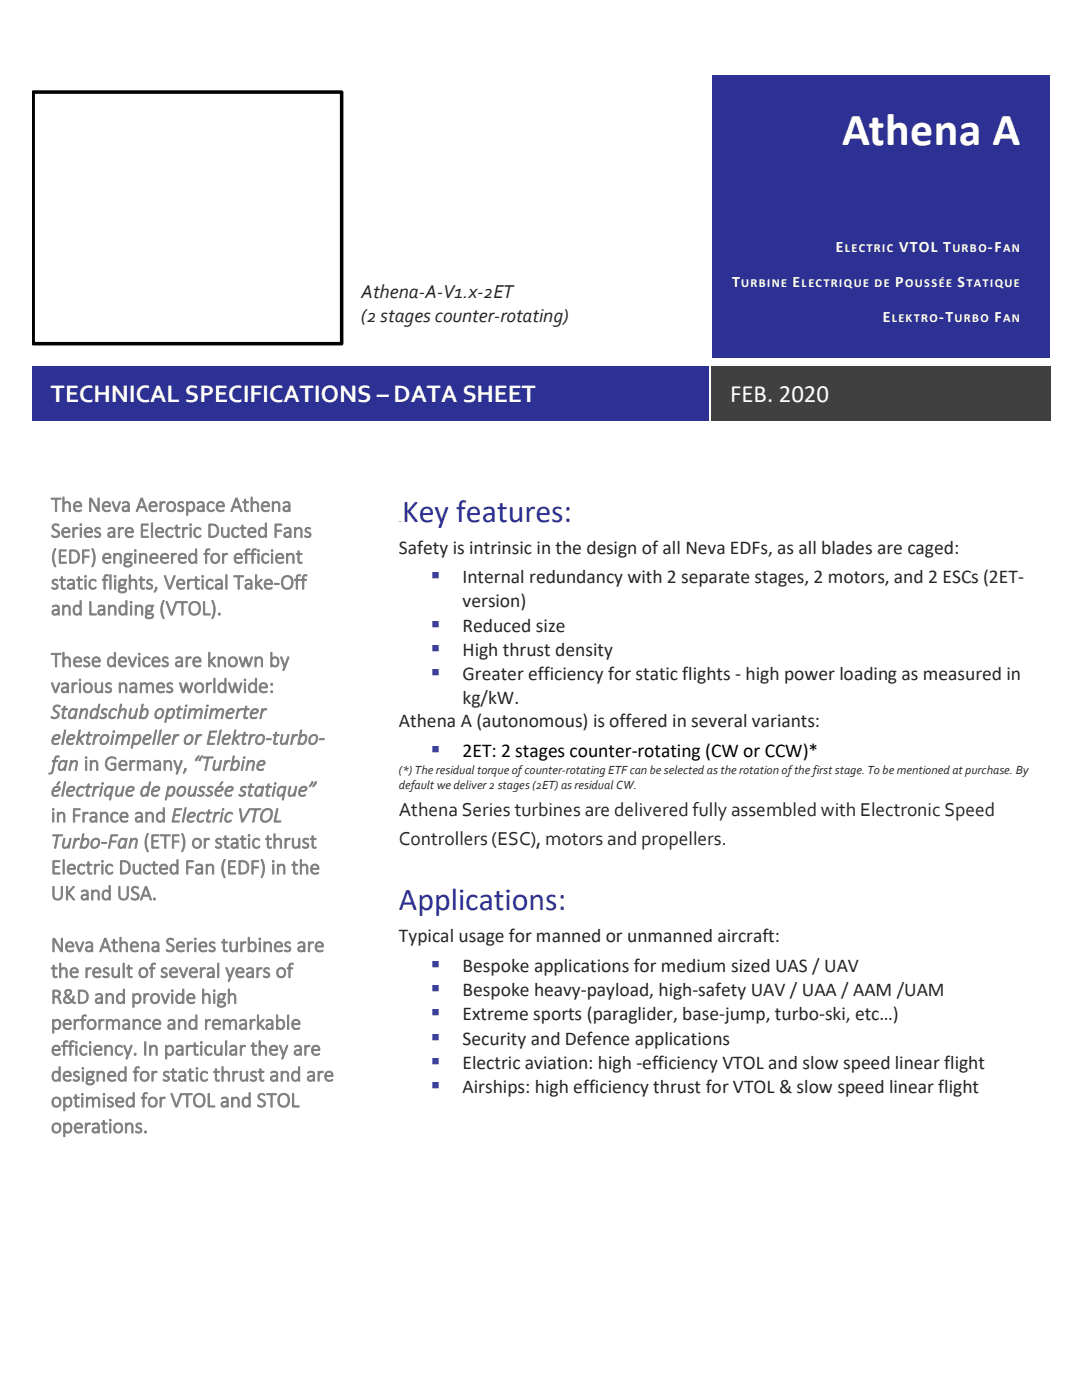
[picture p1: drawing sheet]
<svg xmlns="http://www.w3.org/2000/svg" width="216mm" height="279mm" viewBox="0 0 216 279" stroke-linecap="round" stroke-linejoin="round" font-family="sans-serif">
<defs><g id="words">
<text font-size="9.2" fill="#fff" x="168" y="28.9">Athena A</text>
<g font-size="6.3" fill="#2e3194">
<text x="80.2" y="104.1">Key features:</text>
<text x="79.6" y="181.6">Applications:</text>
</g>
<g font-size="5" fill="#fff">
<text x="10.2" y="80.2">TECHNICAL SPECIFICATIONS – DATA SHEET</text>
<text x="145.7" y="80.2">FEB. 2020</text>
<text x="147.3" y="111.9">Electric VTOL Turbo-Fans</text>
</g>
<g font-size="4.2" fill="#7f7f7f">
<text x="10.2" y="102.1">The Neva Aerospace Athena</text>
<text x="10.2" y="107.2">Series are Electric Ducted Fans</text>
<text x="10.2" y="112.4">(EDF) engineered for efficient</text>
<text x="10.2" y="117.6">static flights, Vertical Take-Off</text>
<text x="10.2" y="122.7">and Landing (VTOL).</text>
<text x="10.2" y="133.1">These devices are known by</text>
<text x="10.2" y="138.2">various names worldwide:</text>
<text x="10.2" y="143.4">Standschub optimimerter</text>
<text x="10.2" y="148.6">elektroimpeller or Elektro-turbo-</text>
<text x="10.2" y="153.7">fan in Germany, “Turbine</text>
<text x="10.2" y="158.9">électrique de poussée statique”</text>
<text x="10.2" y="164.1">in France and Electric VTOL</text>
<text x="10.2" y="169.3">Turbo-Fan (ETF) or static thrust</text>
<text x="10.2" y="174.4">Electric Ducted Fan (EDF) in the</text>
<text x="10.2" y="179.6">UK and USA.</text>
<text x="10.2" y="189.9">Neva Athena Series turbines are</text>
<text x="10.2" y="195.1">the result of several years of</text>
<text x="10.2" y="200.3">R&amp;D and provide high</text>
<text x="10.2" y="205.4">performance and remarkable</text>
<text x="10.2" y="210.6">efficiency. In particular they are</text>
<text x="10.2" y="215.8">designed for static thrust and are</text>
<text x="10.2" y="220.9">optimised for VTOL and STOL</text>
<text x="10.2" y="226.1">operations.</text>
</g>
<g font-size="4.2" fill="#0070c0">
<text x="86" y="116.4">▪</text>
<text x="86" y="126">▪</text>
<text x="86" y="130.9">▪</text>
<text x="86" y="135.7">▪</text>
<text x="86" y="151.1">▪</text>
<text x="86" y="194">▪</text>
<text x="86" y="198.8">▪</text>
<text x="86" y="203.6">▪</text>
<text x="86" y="208.5">▪</text>
<text x="86" y="213.4">▪</text>
<text x="86" y="218.2">▪</text>
</g>
<g font-size="3.9" fill="#262626">
<text x="72.1" y="59.5">Athena-A-V1.x-2ET</text>
<text x="72.1" y="64.2">(2 stages counter-rotating)</text>
<text x="79.6" y="110.5">Safety is intrinsic in the design of all Neva EDFs, as all blades are caged:</text>
<text x="92.3" y="116.4">Internal redundancy with 2 separate stages, 2 motors, and 2 ESCs (2ET-</text>
<text x="92.3" y="121.2">version)</text>
<text x="92.3" y="126">Reduced size</text>
<text x="92.3" y="130.9">High thrust density</text>
<text x="92.3" y="135.7">Greater efficiency for static flights - high power loading as measured in</text>
<text x="92.3" y="140.4">kg/kW.</text>
<text x="79.6" y="145.2">Athena A (autonomous) is offered in several variants:</text>
<text x="79.6" y="162.9">Athena Series turbines are delivered fully assembled with Electronic Speed</text>
<text x="79.6" y="168.7">Controllers (ESC), motors and propellers.</text>
<text x="79.6" y="188.1">Typical usage for manned or unmanned aircraft:</text>
<text x="92.3" y="194">Bespoke applications for medium sized UAS / UAV</text>
<text x="92.3" y="198.8">Bespoke heavy-payload, high-safety UAV / UAA / AAM /UAM</text>
<text x="92.3" y="203.6">Extreme sports (paraglider, base-jump, turbo-ski, etc…)</text>
<text x="92.3" y="208.5">Security and Defence applications</text>
<text x="92.3" y="213.4">Electric aviation: high -efficiency VTOL and slow speed linear flight</text>
<text x="92.3" y="218.2">Airships: high efficiency thrust for VTOL &amp; slow speed linear flight</text>
</g>
<text font-size="3.9" x="92.3" y="151.1">2ET: 2 stages counter-rotating (CW or CCW)*</text>
<g font-size="3.2" fill="#fff">
<text x="166.8" y="50.3">E</text>
<text x="179.4" y="50.3">VTOL T</text>
<text x="197.1" y="50.3">-F</text>
<text x="146.1" y="57.3">T</text>
<text x="158.1" y="57.3">E</text>
<text x="178.6" y="57.3">P</text>
<text x="191.1" y="57.3">S</text>
<text x="176.1" y="64.4">E</text>
<text x="187.4" y="64.4">-T</text>
<text x="198.4" y="64.4">F</text>
</g>
<g font-size="2.5" fill="#fff">
<text x="168.6" y="50.3">LECTRIC</text>
<text x="190" y="50.3">URBO</text>
<text x="200.1" y="50.3">AN</text>
<text x="147.9" y="57.3">URBINE</text>
<text x="160" y="57.3">LECTRIQUE DE</text>
<text x="180.6" y="57.3">OUSSÉE</text>
<text x="192.8" y="57.3">TATIQUE</text>
<text x="178" y="64.4">LEKTRO</text>
<text x="190.5" y="64.4">URBO</text>
<text x="200.1" y="64.4">AN</text>
</g>
<g font-size="2.5" fill="#262626">
<text x="79.6" y="154.5">(*) The residual torque ofcounter-rotating ETF can be selected as the rotation of the first stage. To be mentioned at purchase. By</text>
<text x="79.6" y="157.5">default we deliver 2 stages (2ET) as residual CW.</text>
</g>
<text font-size=".3" fill="#262626" x="79.6" y="104.1">Key</text>
</g></defs>
<path d="M142 14.9h67.5v56.7h-67.5z" fill-rule="evenodd" fill="#ff5c0b"/>
<g fill="#2e3194">
<path d="M142 14.9h67.5v56.7h-67.5z" fill-rule="evenodd"/>
<path d="M143.9 14.9h63.7v16.5h-63.7z" fill-rule="evenodd"/>
<path d="M143.9 31.4h63.7v8.3h-63.7z" fill-rule="evenodd"/>
<path d="M143.9 39.7h63.7v7.5h-63.7z" fill-rule="evenodd"/>
<path d="M143.9 47.2h63.7v7h-63.7z" fill-rule="evenodd"/>
<path d="M143.9 54.2h63.7v7.1h-63.7z" fill-rule="evenodd"/>
<path d="M143.9 61.3h63.7v7h-63.7z" fill-rule="evenodd"/>
<path d="M143.9 68.3h63.7v3.3h-63.7z" fill-rule="evenodd"/>
</g>
<g fill="#fff">
<path d="M6.3 14.7h.1v.2h-.1z" fill-rule="evenodd"/>
<path d="M6.3 14.7h.1v.2h-.1z" fill-rule="evenodd"/>
<path d="M6.4 14.7h134.9v.2h-134.9z" fill-rule="evenodd"/>
<path d="M141.3 14.7h.2v.2h-.2z" fill-rule="evenodd"/>
<path d="M141.3 14.7h.2v.2h-.2z" fill-rule="evenodd"/>
<path d="M141.8 14.7h.2v.2h-.2z" fill-rule="evenodd"/>
<path d="M141.8 14.7h.2v.2h-.2z" fill-rule="evenodd"/>
<path d="M142 14.7h67.5v.2h-67.5z" fill-rule="evenodd"/>
<path d="M209.5 14.7h.2v.2h-.2z" fill-rule="evenodd"/>
<path d="M209.5 14.7h.2v.2h-.2z" fill-rule="evenodd"/>
<path d="M6.3 14.9h.1v56.7h-.1z" fill-rule="evenodd"/>
<path d="M141.3 14.9h.2v56.7h-.2z" fill-rule="evenodd"/>
<path d="M141.8 14.9h.2v56.7h-.2z" fill-rule="evenodd"/>
<path d="M209.5 14.9h.2v56.7h-.2z" fill-rule="evenodd"/>
<path d="M6.3 71.6h.1v.1h-.1z" fill-rule="evenodd"/>
<path d="M6.3 71.6h.1v.1h-.1z" fill-rule="evenodd"/>
<path d="M6.4 71.6h.2v.1h-.2z" fill-rule="evenodd"/>
<path d="M6.6 71.6h134.7v.1h-134.7z" fill-rule="evenodd"/>
<path d="M141.3 71.6h.2v.1h-.2z" fill-rule="evenodd"/>
<path d="M141.3 71.6h.2v.1h-.2z" fill-rule="evenodd"/>
<path d="M141.8 71.6h.2v.1h-.2z" fill-rule="evenodd"/>
<path d="M141.8 71.6h.2v.1h-.2z" fill-rule="evenodd"/>
<path d="M142 71.6h.1v.1h-.1z" fill-rule="evenodd"/>
<path d="M142.1 71.6h67.4v.1h-67.4z" fill-rule="evenodd"/>
<path d="M209.5 71.6h.2v.1h-.2z" fill-rule="evenodd"/>
</g>
<g fill="#2e3194">
<path d="M6.3 73.1h135.1v10.8h-135.1z" fill-rule="evenodd"/>
<path d="M6.3 75.5h133v6h-133z" fill-rule="evenodd"/>
</g>
<g fill="#404040">
<path d="M141.9 73.1h67.7v10.8h-67.7z" fill-rule="evenodd"/>
<path d="M141.9 75.5h65.6v6h-65.6z" fill-rule="evenodd"/>
</g>
<path d="M6.6 18.4h61.6v50.2h-61.6z" fill="none" stroke="#000" stroke-width=".71" stroke-linecap="butt"/>
<path d="M69.4 54.4h60.9v15.1h-60.9z" fill-rule="evenodd" fill="#fff"/>
<use href="#words"/>
</svg>
